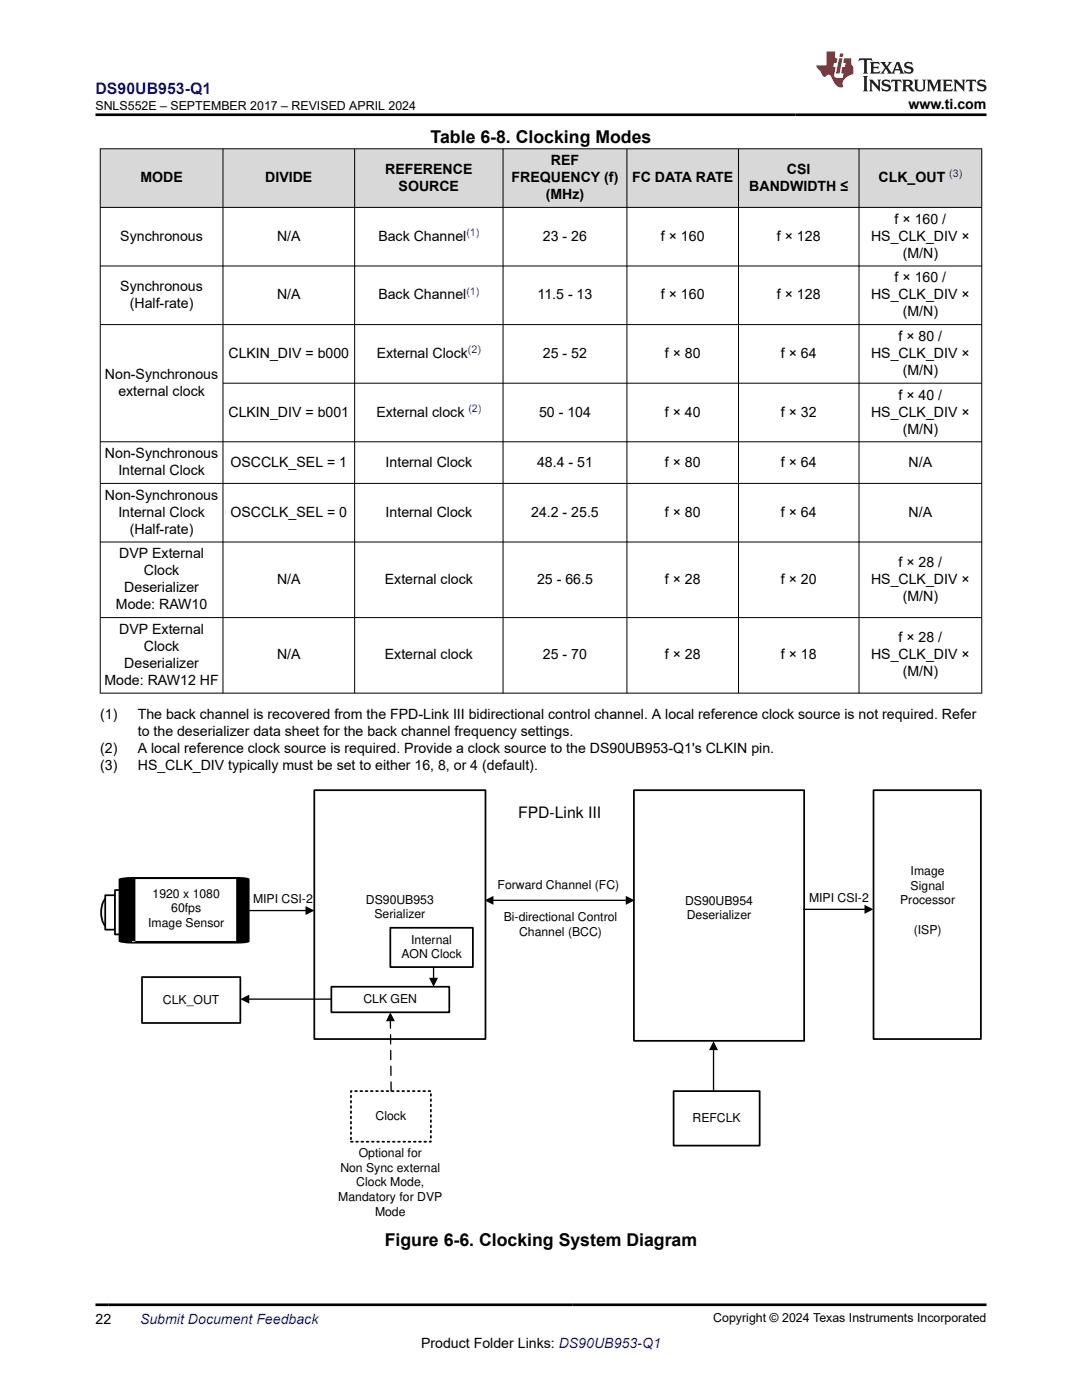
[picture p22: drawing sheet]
<svg xmlns="http://www.w3.org/2000/svg" width="216mm" height="279mm" viewBox="0 0 216 279" stroke-linecap="round" stroke-linejoin="round" font-family="sans-serif">
<defs><g id="words">
<g font-size="3.5">
<text x="85.9" y="28.5">Table 6-8. Clocking Modes</text>
<text x="76.8" y="248.6">Figure 6-6. Clocking System Diagram</text>
</g>
<text font-size="3.2" fill="#00f" x="19" y="18.7">DS90UB953-Q1</text>
<text font-size="3.1" x="103.4" y="163.2">FPD-Link III</text>
<g font-size="2.8">
<text x="181.3" y="21.8">www.ti.com</text>
<text x="76.9" y="34.7">REFERENCE</text>
<text x="109.9" y="33">REF</text>
<text x="157" y="34.7">CSI</text>
<text x="28" y="36.4">MODE</text>
<text x="52.9" y="36.4">DIVIDE</text>
<text x="79.5" y="38">SOURCE</text>
<text x="102.1" y="36.4">FREQUENCY (f)</text>
<text x="108.9" y="39.7">(MHz)</text>
<text x="126.1" y="36.4">FC DATA RATE</text>
<text x="149.5" y="38">BANDWIDTH ≤</text>
<text x="175.3" y="36.4">CLK_OUT</text>
<text x="178.5" y="44.7">f × 160 /</text>
<text x="24" y="48.1">Synchronous</text>
<text x="55.3" y="48.1">N/A</text>
<text x="75.5" y="48.1">Back Channel</text>
<text x="108.3" y="48.1">23 - 26</text>
<text x="131.9" y="48.1">f × 160</text>
<text x="155" y="48.1">f × 128</text>
<text x="173.8" y="48.1">HS_CLK_DIV ×</text>
<text x="180.1" y="51.4">(M/N)</text>
<text x="24" y="58.1">Synchronous</text>
<text x="55.3" y="59.7">N/A</text>
<text x="75.5" y="59.7">Back Channel</text>
<text x="107.3" y="59.7">11.5 - 13</text>
<text x="131.9" y="59.7">f × 160</text>
<text x="155" y="59.7">f × 128</text>
<text x="173.8" y="59.7">HS_CLK_DIV ×</text>
<text x="178.5" y="56.4">f × 160 /</text>
<text x="25.9" y="61.4">(Half-rate)</text>
<text x="180.1" y="63.1">(M/N)</text>
<text x="45.6" y="71.4">CLKIN_DIV = b000</text>
<text x="75.2" y="71.4">External Clock</text>
<text x="108.3" y="71.4">25 - 52</text>
<text x="132.7" y="71.4">f × 80</text>
<text x="155.8" y="71.4">f × 64</text>
<text x="173.8" y="71.4">HS_CLK_DIV ×</text>
<text x="179.3" y="68.1">f × 80 /</text>
<text x="21" y="75.6">Non-Synchronous</text>
<text x="180.1" y="74.8">(M/N)</text>
<text x="23.6" y="79">external clock</text>
<text x="45.6" y="83.1">CLKIN_DIV = b001</text>
<text x="75.1" y="83.1">External clock</text>
<text x="107.6" y="83.1">50 - 104</text>
<text x="132.7" y="83.1">f × 40</text>
<text x="155.8" y="83.1">f × 32</text>
<text x="173.8" y="83.1">HS_CLK_DIV ×</text>
<text x="179.3" y="79.7">f × 40 /</text>
<text x="180.1" y="86.5">(M/N)</text>
<text x="21" y="91.4">Non-Synchronous</text>
<text x="23.6" y="94.8">Internal Clock</text>
<text x="46" y="93.1">OSCCLK_SEL = 1</text>
<text x="76.9" y="93.1">Internal Clock</text>
<text x="107.2" y="93.1">48.4 - 51</text>
<text x="132.7" y="93.1">f × 80</text>
<text x="155.8" y="93.1">f × 64</text>
<text x="181.3" y="93.1">N/A</text>
<text x="21" y="99.7">Non-Synchronous</text>
<text x="23.6" y="103.1">Internal Clock</text>
<text x="25.9" y="106.5">(Half-rate)</text>
<text x="46" y="103.1">OSCCLK_SEL = 0</text>
<text x="76.9" y="103.1">Internal Clock</text>
<text x="106" y="103.1">24.2 - 25.5</text>
<text x="132.7" y="103.1">f × 80</text>
<text x="155.8" y="103.1">f × 64</text>
<text x="181.3" y="103.1">N/A</text>
<text x="23.8" y="111.4">DVP External</text>
<text x="179.3" y="113.1">f × 28 /</text>
<text x="24.8" y="118.2">Deserializer</text>
<text x="28.7" y="114.8">Clock</text>
<text x="55.3" y="116.5">N/A</text>
<text x="76.8" y="116.5">External clock</text>
<text x="107.2" y="116.5">25 - 66.5</text>
<text x="132.7" y="116.5">f × 28</text>
<text x="155.8" y="116.5">f × 20</text>
<text x="173.8" y="116.5">HS_CLK_DIV ×</text>
<text x="180.1" y="119.9">(M/N)</text>
<text x="23.1" y="121.6">Mode: RAW10</text>
<text x="23.8" y="126.5">DVP External</text>
<text x="28.7" y="129.9">Clock</text>
<text x="55.3" y="131.6">N/A</text>
<text x="76.8" y="131.6">External clock</text>
<text x="108.3" y="131.6">25 - 70</text>
<text x="132.7" y="131.6">f × 28</text>
<text x="155.8" y="131.6">f × 18</text>
<text x="173.8" y="131.6">HS_CLK_DIV ×</text>
<text x="179.3" y="128.2">f × 28 /</text>
<text x="20.8" y="136.7">Mode: RAW12 HF</text>
<text x="24.8" y="133.3">Deserializer</text>
<text x="180.1" y="135">(M/N)</text>
<text x="20" y="143.5">(1)</text>
<text x="27.5" y="143.5">The back channel is recovered from the FPD-Link III bidirectional control channel. A local reference clock source is not required. Refer</text>
<text x="27.5" y="146.9">to the deserializer data sheet for the back channel frequency settings.</text>
<text x="20" y="150.3">(2)</text>
<text x="20" y="153.6">(3)</text>
<text x="27.5" y="150.3">A local reference clock source is required. Provide a clock source to the DS90UB953-Q1's CLKIN pin.</text>
<text x="27.5" y="153.6">HS_CLK_DIV typically must be set to either 16, 8, or 4 (default).</text>
<text x="19" y="264.2">22</text>
<text x="84" y="269">Product Folder Links: DS90UB953-Q1</text>
</g>
<text font-size="2.8" fill="#00f" x="27.9" y="264.2">Submit Document Feedback</text>
<g font-size="2.5">
<text x="19" y="21.9">SNLS552E – SEPTEMBER 2017 – REVISED APRIL 2024</text>
<text x="142.3" y="263.9">Copyright © 2024 Texas Instruments Incorporated</text>
</g>
<g font-size="2.4">
<text x="30.4" y="179.2">1920 x 1080</text>
<text x="99.3" y="177.4">Forward Channel (FC)</text>
<text x="161.4" y="179.9">MIPI CSI-2</text>
<text x="181.7" y="174.6">Image</text>
<text x="181.7" y="177.5">Signal</text>
<text x="29.6" y="185">Image Sensor</text>
<text x="34.2" y="182.1">60fps</text>
<text x="50.5" y="180.2">MIPI CSI-2</text>
<text x="73" y="180.3">DS90UB953</text>
<text x="74.7" y="183.3">Serializer</text>
<text x="100.5" y="183.8">Bi-directional Control</text>
<text x="136.7" y="180.5">DS90UB954</text>
<text x="137" y="183.4">Deserializer</text>
<text x="179.6" y="180.5">Processor</text>
<text x="80.1" y="191.3">AON Clock</text>
<text x="82" y="188.3">Internal</text>
<text x="103.6" y="186.7">Channel (BCC)</text>
<text x="182.3" y="186.3">(ISP)</text>
<text x="32.5" y="200.3">CLK_OUT</text>
<text x="72.5" y="200.2">CLK GEN</text>
<text x="75" y="223.5">Clock</text>
<text x="138.2" y="223.9">REFCLK</text>
<text x="67.9" y="233.8">Non Sync external</text>
<text x="71.6" y="230.9">Optional for</text>
<text x="67.5" y="239.7">Mandatory for DVP</text>
<text x="71.1" y="236.7">Clock Mode,</text>
<text x="74.8" y="242.6">Mode</text>
</g>
<g font-size="2.1" fill="#00f">
<text x="189.4" y="35.4">(3)</text>
<text x="93.1" y="47.1">(1)</text>
<text x="93.1" y="58.8">(1)</text>
<text x="93.4" y="70.5">(2)</text>
<text x="93.5" y="82.2">(2)</text>
</g>
</g></defs>
<g fill="#d8d8d8">
<path d="M20 29.7h175.9v11.7h-175.9z" fill-rule="evenodd"/>
<path d="M20.1 29.8h24.3v11.5h-24.3z" fill-rule="evenodd"/>
<path d="M44.6 29.8h26.1v11.5h-26.1z" fill-rule="evenodd"/>
<path d="M70.8 29.8h29.5v11.5h-29.5z" fill-rule="evenodd"/>
<path d="M100.4 29.8h24.6v11.5h-24.6z" fill-rule="evenodd"/>
<path d="M125.2 29.8h22.1v11.5h-22.1z" fill-rule="evenodd"/>
<path d="M147.4 29.8h23.9v11.5h-23.9z" fill-rule="evenodd"/>
<path d="M171.5 29.8h24.3v11.5h-24.3z" fill-rule="evenodd"/>
</g>
<g fill="none" stroke="#000" stroke-width=".2">
<path d="M19.9 29.7h176.1M20 29.6v108.8M44.5 29.6v108.8M70.8 29.6v108.8M100.4 29.6v108.8M125.1 29.6v108.8M147.4 29.6v108.8M171.4 29.6v108.8M195.9 29.6v108.8M19.9 41.4h176.1M19.9 53.1h176.1M19.9 64.8h176.1"/>
<path d="M44.5 76.5h151.5M19.9 88.2h176.1M19.9 96.5h176.1M19.9 108.2h176.1M19.9 123.3h176.1M19.9 138.3h176.1"/>
</g>
<path d="M62.7 157.7h34.2v49.7h-34.2zM174.3 157.7h21.4v49.7h-21.4z" fill="none" stroke="#000" stroke-width=".35"/>
<path d="M98.2 179.7h26.9" fill="none" stroke="#000" stroke-width=".26"/>
<path d="M124.9 178.8l1.7 .9-1.7 .9zM96.7 179.7l1.8-.9v1.8z" fill="#000"/>
<path d="M134.4 217.8h17.2v10.8h-17.2z" fill-rule="evenodd" fill="#fff"/>
<path d="M134.4 217.8h17.2v10.8h-17.2z" fill="none" stroke="#000" stroke-width=".35"/>
<path d="M70 217.8h16v10.1h-16z" fill-rule="evenodd" fill="#fff"/>
<path d="M70 217.8h16v10.1h-16z" fill="none" stroke="#000" stroke-width=".35" stroke-dasharray=".3 .7"/>
<path d="M28.3 195h19.7v9.2h-19.7z" fill-rule="evenodd" fill="#fff"/>
<path d="M28.3 195h19.7v9.2h-19.7z" fill="none" stroke="#000" stroke-width=".35"/>
<path d="M21 179.3a.98 .98 0 0 1 1.7 .4 5 5 0 0 1-.3 5.2 .98 .98 0 0 1-1.6-.4 5 5 0 0 1 .2-5.2z" fill-rule="evenodd" fill="#efefef"/>
<path d="M21 179.3a.98 .98 0 0 1 1.7 .4 5 5 0 0 1-.3 5.2 .98 .98 0 0 1-1.6-.4 5 5 0 0 1 .2-5.2z" fill="none" stroke="#000" stroke-width=".35"/>
<path d="M21 178.7h1.9v6.8h-1.9z" fill-rule="evenodd" fill="#fff"/>
<path d="M21 178.7h1.9v6.8h-1.9z" fill="none" stroke="#000" stroke-width=".35"/>
<path d="M22.9 177.6h1.4v8.9h-1.4z" fill-rule="evenodd" fill="#fff"/>
<path d="M22.9 177.6h1.4v8.9h-1.4z" fill="none" stroke="#000" stroke-width=".35"/>
<path d="M46.4 175.5h3l.2 .2v12.4l-3.2-.1z" fill-rule="evenodd" fill="#fff"/>
<g fill="#000">
<path d="M61 180.8l1.7 .9-1.7 .9zM172.5 180.6l1.8 .9-1.8 .9zM48 199.4l1.7-.9v1.8zM77.9 202l.9 1.8h-1.8zM142.4 207.8l.9 1.8h-1.8z"/>
<path d="M23.7 175.4l.8-.2 1.9-.2h20.7l2.5 .2 .2 .2v12.5l-.6 .3-2.1 .1h-20.7l-2.6-.3-.1-.1h3.3l-.6-.1 20.7 .1v-12.5h-20.7h.6h-.6h.6v12.5h-1h-2.3z" fill-rule="evenodd"/>
</g>
<path d="M49.5 199.4h16.6M49.8 181.7h11.4M160.4 181.5h12.3M142.4 209.3v8.5" fill="none" stroke="#000" stroke-width=".26"/>
<path d="M78 217.8l-.1-14.2" fill="none" stroke="#000" stroke-width=".26" stroke-dasharray="1.8 1.3"/>
<path d="M126.5 157.7h34v50h-34z" fill="none" stroke="#000" stroke-width=".35"/>
<path d="M66.1 196.9h23.6v5.1h-23.6z" fill-rule="evenodd" fill="#fff"/>
<path d="M66.1 196.9h23.6v5.1h-23.6z" fill="none" stroke="#000" stroke-width=".35"/>
<path d="M77.9 185.2h16.5v7.8h-16.5z" fill-rule="evenodd" fill="#fff"/>
<path d="M77.9 185.2h16.5v7.8h-16.5z" fill="none" stroke="#000" stroke-width=".35"/>
<path d="M86.5 193v2.4" fill="none" stroke="#000" stroke-width=".26"/>
<path d="M85.6 195.1h1.8l-.9 1.8z" fill="#000"/>
<path d="M171.5 11.6l-.2 .6 .5-.2h.6v.1v2.2l-.2 .4h1l-.2-.4v-2.2v-.1h.5l.5 .2-.1-.6zM173.6 12.4l.2 .3v1.6l-.2 .4h1.9l.1-.6a1.08 1.08 0 0 1-1.3 .2v-.7h.6l.4 .2v-.7l-.4 .2h-.6v-.5l.2-.2a1 1 0 0 1 1 .3l-.1-.5zM175.7 12.4l.9 1.1-1 1.2h.9l-.2-.2 .5-.8 .4 .8-.2 .2h1.6l-.2-.2 .2-.5h.9l.1 .5-.1 .2h.9l-.2-.4-.8-1.9h-.5l-.9 2.1-.9-1.1 .9-1h-.8l.2 .2-.4 .6-.4-.6 .2-.2zM179 12.8l.4 1h-.7zM180.7 12.5a.65 .65 0 0 0-.2 .7 .65 .65 0 0 0 .6 .5l.6 .1 .1 .3a.79 .79 0 0 1-.7 .4 .79 .79 0 0 1-.7-.5l.1 .7 .2-.1a.93 .93 0 0 0 1.1 0 .93 .93 0 0 0 .4-.9 1.46 1.46 0 0 0-1.2-.6l-.1-.3a1.09 1.09 0 0 1 1.2 .2l-.2-.6-.1 .1-.5-.2zM172.2 15.2l.2 .4v2.2l-.2 .4h1l-.2-.4v-2.2l.2-.4zM173.4 15.9l.2 .4v1.5l-.2 .4h.8l-.3-.4 .1-1.3 1.6 1.8v-2l.2-.4h-.7l.1 .2 .1 1.1-1.2-1.3zM176.2 16a.65 .65 0 0 0-.2 .8 .65 .65 0 0 0 .6 .4l.6 .2 .1 .2a.79 .79 0 0 1-.7 .4 .79 .79 0 0 1-.7-.5l.1 .7 .2-.1a.93 .93 0 0 0 1.1 .1 .93 .93 0 0 0 .4-1 1.46 1.46 0 0 0-1.2-.5l-.1-.4a1.09 1.09 0 0 1 1.2 .2l-.1-.6-.2 .1-.5-.1zM177.9 15.9l-.1 .6a.63 .63 0 0 1 .8-.3v1.6l-.3 .4h1l-.2-.4v-1.6a.66 .66 0 0 1 .8 .3l-.1-.6zM180 15.9l.2 .4v1.5l-.2 .4h1l-.2-.2-.1-.7h.5l.1 .2a.79 .79 0 0 0 1.2 .6l-1-.9a.61 .61 0 0 0 .6-.6 .61 .61 0 0 0-.5-.7zM180.8 16.2h.1a.47 .47 0 0 1 .5 .1 .47 .47 0 0 1 .1 .5l-.1 .1-.7 .1zM182.3 15.9l.2 .2a2.27 2.27 0 0 0 .4 2 1.04 1.04 0 0 0 1.7-.7v-1.3l.2-.2h-.8l.2 .4v1.1a.6 .6 0 0 1-.6 .6 .6 .6 0 0 1-.6-.6v-1.1l.3-.4zM184.9 15.9l.2 .4v1.5l-.2 .4h.8l-.3-.4v-1.4l.9 1.9 .9-1.9v1.4l-.3 .4h1l-.2-.4v-1.5l.2-.4h-.8l-.7 1.5-.6-1.5zM188.1 15.9l.2 .4v1.5l-.2 .4h1.9l.1-.6a1.09 1.09 0 0 1-1.3 .2v-.7h.6l.4 .2v-.6l-.4 .2h-.6v-.6l.2-.1a1.01 1.01 0 0 1 1 .3l-.1-.6zM190.2 15.9l.3 .4v1.5l-.3 .4h.8l-.2-.4v-1.3l1.6 1.8v-2l.2-.4h-.7l.2 .2v1.1l-1.2-1.3zM192.8 15.9l-.1 .6a.63 .63 0 0 1 .8-.3v1.6l-.3 .4h1l-.2-.4v-1.6a.66 .66 0 0 1 .8 .3l-.1-.6zM195.2 16a.65 .65 0 0 0-.2 .8 .65 .65 0 0 0 .6 .4l.6 .2 .2 .2a.79 .79 0 0 1-.7 .4 .79 .79 0 0 1-.7-.5l.1 .7 .2-.1a.93 .93 0 0 0 1 .1 .93 .93 0 0 0 .5-1 1.46 1.46 0 0 0-1.3-.5v-.4a1.09 1.09 0 0 1 1.2 .2l-.2-.6-.2 .1-.5-.1z" fill="#231f20"/>
<path d="M164.9 10.3v2.7h-2l.1 .4 .8 1a.95 .95 0 0 0 1 .9 .59 .59 0 0 1 .5-.4 .59 .59 0 0 1 .5 .3l.4 .8a1.59 1.59 0 0 0 2.1 1.4 1.61 1.61 0 0 1 1-2.3l1-.3-.1-1.5a1.59 1.59 0 0 1-.3-1.7h-1.5l-.2 .9h.6l-.2 .9h-.5l-.2 .9v.3l.4 .1-.1 .9h-.7a.73 .73 0 0 1-1-.7l.3-1.5h-.5l.1-.9h.5l.2-.9h-.5v-1.3zM167.4 11.6l-.6 3.1h.7l.6-3.1zM167.6 10.7l-.1 .6h.7l.1-.6z" fill="#ed1c24"/>
<path d="M19 22.9h177.8M19 260.4h177.8" fill="none" stroke="#000" stroke-width=".53"/>
<use href="#words"/>
</svg>
